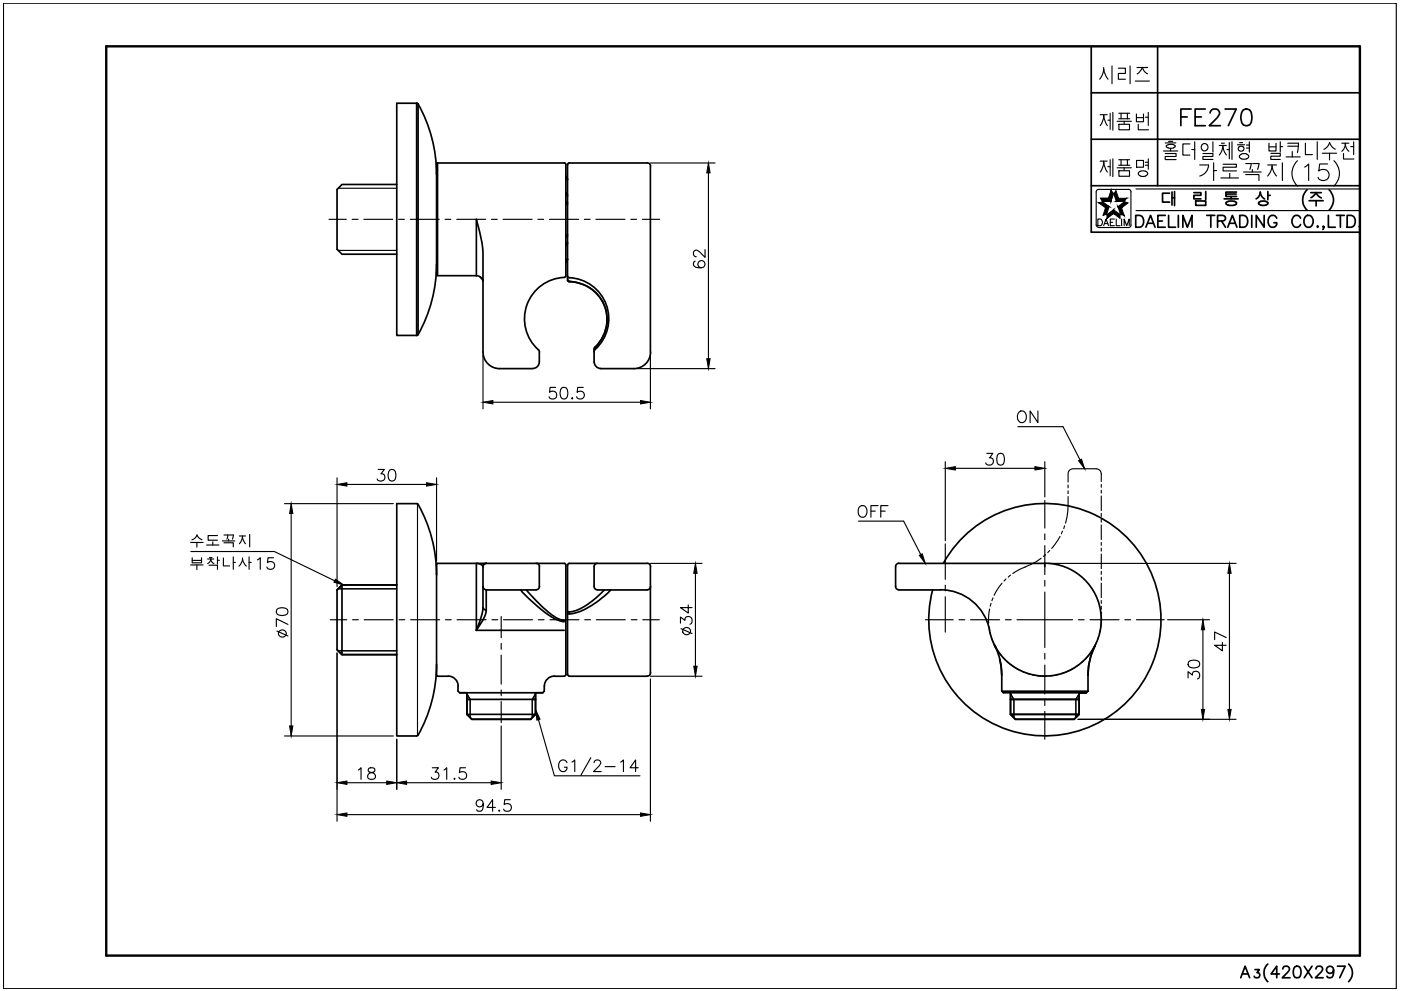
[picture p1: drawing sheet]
<svg xmlns="http://www.w3.org/2000/svg" width="420mm" height="297mm" viewBox="0 0 420 297" stroke-linecap="round" stroke-linejoin="round" font-family="sans-serif">
<!-- layer: TXT -->
<path d="M31.9 13.9h375.9v272.5h-375.9z" fill="none" stroke="#000" stroke-width=".72"/>
<!-- layer: 0 -->
<g fill="none" stroke="#000" stroke-width=".34">
<path d="M1 1h417.7v295.3h-417.7zM329.5 56.8h9a.68 .68 0 0 1 .7 .7v10l-.2 .5-.5 .2h-8.8a.88 .88 0 0 1-.9-.7l-.1-10 .3-.5 .5-.2M330.1 59.4h2.4l.7-2.2 .7 .9-.8 2.3h-2.4zM340.7 56.6h67.1M348.9 45.3h4.3M349.4 46h3.3v.9h-3.3v.9h3.3M349.4 42.8h3.3M349.8 43.7v.3M349.8 43.7a1.95 1.95 0 0 1 2.6 .1 1.77 1.77 0 0 1-2.6 .2M350.5 42.4h1.2M351.1 44.5v.8M356.9 43.1h-2.2v3.4h2.2"/>
<path d="M357.4 44.8h.9M358.3 42.5v5.3M359.8 49.4h2.6M360.6 43.4a1.04 1.04 0 0 0-.1 1.4 1.04 1.04 0 0 0 1.4 .1M360.8 46h3v.9h-3v.9h3M361.9 43.3l-.8-.3-.6 .3M362 43.4l.3 .7-.3 .8M362.4 49.5a3.5 3.5 0 0 1-2.6 3.3M363.8 42.5v3.1M364 48.8v5.3M364 51.1h.9M365.7 43.6h2.1"/>
<path d="M366.1 53.3h5.3M366.3 42.9h.9M366.7 43.6l-.3 1.6-.7 1.3M366.8 43.6l.2 1.6 .8 1.3M366.8 49.2h4v.9h-4v1.1h4M368 44.8h.7M368.7 42.7v4.9M368.8 52v1.3M369.5 42.5v5.3M371.1 43.4h2.1M371.6 45.1a.79 .79 0 0 1 .1-1.1 .79 .79 0 0 1 1 0 .79 .79 0 0 1 .1 1.1M371.6 45.1l.6 .2 .6-.2"/>
<path d="M371.8 42.8h.8M371.8 46.6v.6M371.8 46.6a1.59 1.59 0 0 1 2.7 .4 1.73 1.73 0 0 1-2.7 .2M372.9 51.6h5.3M373.6 49h1.7l-.5 1.8M373.6 52.3h4v1.8M373.8 43.5h.9M373.8 44.4h.9M374.7 42.5v3.1M375.6 50.8v.8M375.7 49h1.9l-.5 1.8M380.2 49.4h2.6"/>
<path d="M380.6 42.9v2.4h2.1v-2.4M380.6 44h2.1M381.1 46h2.8v.8h-2.8v1h2.8M381.5 49.9l-.5 1.5-.8 1.4M381.5 49.4v.5M381.5 49.9l.4 1.5 .9 1.4M383.9 42.5v3.1M383.9 43.9h.8M384.6 48.8v5.3M385.7 47h4.2M386.2 42.9h3.2M386.2 43.8h3.2"/>
<path d="M387.5 45.4v1.6M389.1 48.2a5.1 5.1 0 0 0 0 7.6M389.4 42.9l-.3 2.8M391.3 50.1l1.2-1v5M391.5 42.9v3.5h2.1M395 42.5v5.3M396.6 45.9h4.2M398.1 49.1h-2.3l-.3 2.2a1.76 1.76 0 0 1 2.7-.1 1.76 1.76 0 0 1-.3 2.6 1.76 1.76 0 0 1-2.6-.6M398.7 45.9v2M400 48.2a5.1 5.1 0 0 1 0 7.6M400.5 44.7l-1.1-.8-.7-1.2-.6 1.3-1.1 .7M402.4 45.4l.8-1.1 .3-1.4 .2 1.4 .8 1.1"/>
<path d="M402.4 42.9h2.1M402.9 46v1.7h3.1M405.1 43.9h.9M406 42.5v3.9M329.3 65.7h.6a1.06 1.06 0 0 1 .7 1 1.06 1.06 0 0 1-.7 .9h-.6zM331 67.6l.7-1.9 .8 1.9M331.2 67h1M333 66.6h.7M334.2 65.7h-1.2v1.9h1.2M334.8 65.7v1.9h1.1M336.4 65.7v1.9M337.1 67.6v-1.9l.8 1.9 .8-1.9v1.9"/>
<path d="M340.7 63.1h67.1"/>
</g>
<g fill="none" stroke="#000" stroke-width=".51">
<path d="M327.3 13.9v55.7h80.5M347.2 13.9v41.8M327.3 27.8h80.5M354.1 35.1h2M357.2 32.7h-3.1v5M358.4 35.1h1.9M361.5 32.7h-3.1v5h3.1M362.9 33.9l.5-1 .4-.2h1a1.26 1.26 0 0 1 .7 1.9l-2.8 3.1h3.3M367.4 32.7h3.3l-2.3 5M372.9 32.9a1.58 1.58 0 0 1 2.3 .8 4.3 4.3 0 0 1-.4 3.7 1.6 1.6 0 0 1-2.4-.7 4 4 0 0 1 .5-3.8zM327.3 41.7h80.5M327.3 55.7h80.5"/>
<path d="M350.8 57.9h-2.2v2.7h2.2M351.5 57.5v4M351.5 59.3h.7M352.2 57.4v4.2M358 57.7h2.2v.8h-2.2v1.1h2.2M361.6 57.4v2.5M367.1 59.6h4.2M367.7 58.2h3M369.2 59v.6M370.8 57.6h-3.1v1.3h3.1M376.7 59.6l.8-.6 .5-1.4 .2 1 1.1 1.1M380.2 57.4v2.5"/>
<path d="M380.2 58.5h.7M392 56.9a4.1 4.1 0 0 0 0 6M393.1 57.7h3.2M394.7 57.7l-.5 .8-1.1 .8M394.7 57.7l.5 .8 1.1 .8M398.6 56.9a4.1 4.1 0 0 1 0 6M340.6 64.6h1.2a1.9 1.9 0 0 1 1.2 1.7 1.9 1.9 0 0 1-1.2 1.8h-1.2zM343.6 68.1l1.4-3.5 1.4 3.5M344.2 66.9h1.7M347.2 66.3h1.4M349.4 64.6h-2.2v3.5h2.2M350.5 64.6v3.5h2"/>
<path d="M353.4 64.6v3.5M354.7 68.1v-3.5l1.4 3.5 1.4-3.5v3.5M358.6 60.2h3v1.4h-3zM361.9 64.6h2.4M363.1 64.6v3.5M365.2 66.3l2-.2a.82 .82 0 0 0 0-1.4l-2-.1v3.5M366.3 66.3l1.2 1.8M367.7 60.7a.94 .94 0 0 0 1.4 .9l1.1-.1M368.2 68.1l1.4-3.5 1.4 3.5M368.7 66.9h1.7M370.2 60.4a2.57 2.57 0 0 0-2.4 .3M370.2 60.3l.6 .4"/>
<path d="M370.7 60.7v.4l-.5 .4M371.8 64.6h1.2a1.9 1.9 0 0 1 1.2 1.7 1.9 1.9 0 0 1-1.2 1.8h-1.2zM375.4 64.6v3.5M377.5 60.7a.95 .95 0 0 0 1.3 .9 .95 .95 0 0 0 1.4-.9M379.1 64.6v3.5l-2.3-3.5v3.5M380.2 60.7a2.14 2.14 0 0 0-2.7 0M382.9 65.4a1.33 1.33 0 0 0-1.5-.9 1.33 1.33 0 0 0-1.1 1.4 1.57 1.57 0 0 0 .4 1.7 1.57 1.57 0 0 0 1.7 .3l.5-.6v-.5h-.9M390 65.4a1.33 1.33 0 0 0-1.5-.8 1.33 1.33 0 0 0-1 1.3 1.59 1.59 0 0 0 .3 1.7 1.59 1.59 0 0 0 1.7 .3l.5-.6M391.7 64.7a1.7 1.7 0 0 1 2.1 .8 1.7 1.7 0 0 1-.4 2.1 1.31 1.31 0 0 1-1.5 .5 1.31 1.31 0 0 1-.8-1.3 2.16 2.16 0 0 1 .6-2.1zM392.6 60.2h4.2M394.7 60.2v1.5M395 67.9l.2-.1 .1 .1-.1 .2z"/>
<path d="M397 67.9l-.1 .2-.2-.2 .2-.1a.65 .65 0 0 1-.2 1M398.4 64.6v3.5h2.1M400.8 64.6h2.4M402 64.6v3.5M404 64.6h1.2a1.88 1.88 0 0 1 1.3 1.7 1.88 1.88 0 0 1-1.3 1.8h-1.2zM407.6 67.9l.2-.1 .2 .1-.2 .2zM141.5 215.6h17.6M304.5 215.6h17.6M323.6 207.6h2.2"/>
</g>
<!-- layer: DWG -->
<g fill="none" stroke="#000" stroke-width=".51">
<path d="M140 214.1h20.6M140 209.6h20.6M303.1 214.1h20.5M303.1 209.6h20.5M372.1 293.1l1.3-3.5 1.4 3.5M372.6 291.9h1.7M376.4 290.6h1.3l-.7 .9a.8 .8 0 0 1 .8 1 .8 .8 0 0 1-1.1 .6l-.6-.5M380.2 289a3.6 3.6 0 0 0 0 5.3M383.7 291.9h-2.5l1.7-2.3v3.5M384.7 290.4l.3-.6 1-.2a.87 .87 0 0 1 .5 1.4l-2 2.1h2.4M388.4 289.8a1.12 1.12 0 0 1 1.6 .5 2.87 2.87 0 0 1-.3 2.6 1.2 1.2 0 0 1-1.7-.5 2.84 2.84 0 0 1 .4-2.6zM391.1 289.6l2.4 3.5"/>
<path d="M393.5 289.6l-2.4 3.5M394.7 290.4l.3-.6 1-.2a.87 .87 0 0 1 .5 1.4l-2 2.1h2.3M400 290.8a1.08 1.08 0 0 1-1.5 .9 1.08 1.08 0 0 1-.5-1.7 1.08 1.08 0 0 1 1.8 .1 3.1 3.1 0 0 1-.4 2.8 1.1 1.1 0 0 1-1.4-.3M401.1 289.6h2.3l-1.6 3.5M404.4 289a3.6 3.6 0 0 1 0 5.3"/>
</g>
<!-- layer: 0 -->
<g fill="#000" stroke="#000" stroke-width=".3">
<path d="M330.1 59.4h2.4l-1.8 1zM330.7 60.4h2.4l-.6-1z"/>
<path d="M333.2 57.2l-.1 3.2-.6-1zM333.2 57.2l-.1 3.2 .8-2.3z"/>
<path d="M334.7 57.2l.7 2.2-1.4-1.3zM334 58.1l.8 2.3 .6-1z"/>
<path d="M335.4 59.4h2.4l-3 1zM334.8 60.4h2.4l.6-1z"/>
<path d="M331.5 62.3l.4 1.9-1.1 .4zM331.5 62.3l.4 1.9 .7-2.3z"/>
<path d="M329.6 60.8l3 1.1-1.1 .4zM329.6 60.8l3 1.1-1.9-1.4z"/>
<path d="M334 62.9v1.1l-2 1.4zM332 64.3v1.1l2-2.5z"/>
<path d="M334 64l1.9 .3v1.1zM334 62.9v1.1l1.9 .3z"/>
<path d="M335.3 61.9l1.1 .4 .7 2.3zM335.3 61.9l.7 2.3 1.1 .4z"/>
<path d="M337.2 60.5l1.1 .3-1.9 1.5zM335.3 61.9l1.1 .4 .8-1.8z"/>
</g>
<!-- layer: D -->
<g fill="none" stroke="#000" stroke-width=".34">
<path d="M333.5 19.8v5.3M338.9 19.8v5.3M329.9 34.4h2.1M331 20.2v.6M331 34.4v.4M331 20.8l-.4 1.6-.8 1.3M331 20.8l.5 1.6 .8 1.3M331 34.8l.4 1.5 .7 1.4M331 34.8l-.3 1.5-.7 1.4M332.3 36h.6M332.9 34v4.8M333.7 33.7v5.3"/>
<path d="M335 36.4h4.3M335.4 20.4h2.1v1.6h-2.1v1.7h2.1M335.5 35.6h3.3M335.5 34h3.3M335.6 37.3h3.1v1.6h-3.1zM336.2 34v1.6M337.1 36.4v.7M338.1 34v1.6M340.5 24.3h4.2M340.8 34.2v2.3h2.1v-2.3M340.8 35.3h2.1M341 20.2h3.2"/>
<path d="M341.4 37.3v1.6h3.1M342.6 20.2l-.8 1.4-.8 .6M342.6 20.2l.8 1.4 .7 .5M343.5 35.1h.9M344.4 33.7v3.9M195.1 48.9h19.3M212.5 51.8v55.7M329.9 48.3h2.1M331 48.3v.4M331 48.7l.4 1.5 .7 1.4M331 48.7l-.3 1.5-.7 1.4M332.3 50h.6"/>
<path d="M332.9 47.9v4.8M333.7 47.6v5.4M335 50.3h4.3M335.5 49.5h3.3M335.5 47.9h3.3M335.6 51.2h3.1v1.6h-3.1zM336.2 47.9v1.6M337.1 50.3v.7M338.1 47.9v1.6M340.9 48.1h2v2h-2zM341.4 51.8a1.33 1.33 0 0 0 .9 1.2 1.33 1.33 0 0 0 1.4-.4l.5-.5-.1-.3M342 51.3l-.5 .4"/>
<path d="M343.5 49.5h.9M343.5 48.6h.9M343.5 51.3l.6 .4M343.5 51.3l-.7-.1-.8 .1M344.4 47.6v3.1M208.5 78.3a1.01 1.01 0 0 0-.4 1.5 2.62 2.62 0 0 0 3.2 0 1.08 1.08 0 0 0-.5-1.6 1.08 1.08 0 0 0-1.5 .7 1.08 1.08 0 0 0 1 1.4M211.4 74.8v2.3l-2.1-2a.82 .82 0 0 0-1.3 .5l.1 1 .7 .4M144.9 106.5v16.1M166.7 116.1h-1.7l-.2 1.5a1.21 1.21 0 0 1 1.9 0 1.21 1.21 0 0 1-.3 1.8 1.21 1.21 0 0 1-1.7-.5M168.5 116.2a1.2 1.2 0 0 1 1.6 .6 2.87 2.87 0 0 1-.3 2.6 1.1 1.1 0 0 1-1.7-.5 2.87 2.87 0 0 1 .4-2.7zM171.4 119.4l.2-.1 .2 .1-.2 .2zM174.9 116.1h-1.6l-.2 1.5a1.23 1.23 0 0 1 1.8 0 1.23 1.23 0 0 1-.2 1.8 1.23 1.23 0 0 1-1.8-.5"/>
<path d="M191.1 110.5h23.3M195.1 106.5v16.1M147.8 120.6h44.3M283.5 138.4v23.7M295.9 135.9h1.9l-1 1.3a1.12 1.12 0 0 1 1.2 1.3 1.12 1.12 0 0 1-1.6 .9l-.5-.2-.3-.5M299.4 136.1a1.1 1.1 0 0 1 1.7 .5 3 3 0 0 1-.3 2.6 1.15 1.15 0 0 1-1.7-.5 3.2 3.2 0 0 1 .3-2.6zM305.3 127.9h13.5l5.1 10M305.5 123.7a1.29 1.29 0 0 1 1.4-.5 1.29 1.29 0 0 1 .9 1.3 1.53 1.53 0 0 1-.3 1.7 1.53 1.53 0 0 1-1.7 .3 2.09 2.09 0 0 1-.3-2.8zM311.3 123.2v3.5l-2.4-3.5v3.5M313.3 138.4v10.6M85.3 151h32.7M87.3 153.9v63.7"/>
<path d="M101.1 143.2v32.7M104 145.2h23.9M113.4 140.7h1.9l-1.1 1.3a1.12 1.12 0 0 1 1.2 1.3 1.12 1.12 0 0 1-1.5 .9l-.6-.3-.2-.3M116.9 140.9a1.12 1.12 0 0 1 1.7 .5 2.77 2.77 0 0 1-.4 2.6 1.14 1.14 0 0 1-1.6-.4 2.84 2.84 0 0 1 .3-2.7zM125.2 151v69.5M130.9 143.2v25M257.5 156.2h13.5l5.1 10M257.7 152a1.3 1.3 0 0 1 1.4-.4 1.3 1.3 0 0 1 .9 1.3 1.53 1.53 0 0 1-.3 1.6 1.53 1.53 0 0 1-1.7 .4 2.27 2.27 0 0 1-.3-2.9zM261.2 153.2h1.3M263.3 151.6h-2.1v3.4M264.1 153.2h1.4M266.3 151.6h-2.2v3.4"/>
<path d="M286.5 140.4h23.9M57.2 162.6h3.7M57.2 169.3h3.7M57.2 165.3h25.1l18.1 8.8M57.6 167.2v1.5h2.8v-1.5M57.6 168h2.8M59 162.6v1.4M59 169.3v1.4M60.6 161.8l-1.1-.7-.4-.8-.4 .8-1.1 .7M62 163.4h3.6M62.3 167.6h1.8M62.3 168.9l.5-.4 .4-1 .4 1 .5 .4"/>
<path d="M62.7 169.4h2.5v1.2M62.8 167.1h.8M63.8 162.4v1M65.2 160.5h-2.8v1.4h2.8M65.2 167.9h.6M65.2 166.9v2.2M66.7 162.1h3.7M67 167.3v2.3h1.9M67.2 160.4h1.2l-.4 1.2M67.2 162.7h2.8v1.2M68.6 161.6v.5M68.6 160.4h1.4"/>
<path d="M70 166.9v3.7M70 168.6h.6M70 160.4l-.3 1.2M71.8 160.7h1.8M72.7 161l.4 1.3 .5 .7M72.7 160.7v.3M72.7 167.3v.4M72.7 161l-.4 1.3-.5 .7M73.9 169.7l-.9-1.1-.2-1-.5 1.4-.6 .7M74.7 168.6h.6M74.7 166.9v3.7M74.9 160.2v3.7"/>
<path d="M77.2 167.8l.8-.6v3.4M82 167.2h-1.6l-.2 1.5a1.23 1.23 0 0 1 1.9-.1 1.23 1.23 0 0 1-.3 1.9 1.23 1.23 0 0 1-1.8-.5M195.1 168.9h15.5M208.6 171.8v27.9M314.4 168.9h56.3M368.7 171.8v40.8M83 182.7a2.62 2.62 0 0 1 3.2 0 1.12 1.12 0 0 1-.5 1.6 2.77 2.77 0 0 1-2.7-.3l-.1-.5zM83 189.1l3.3 1.5M86.3 187.2l-3.4-1.7v2.3M101.1 195.7v50.5M204.1 186.8v-1.8l1.3 .9a1.1 1.1 0 0 1 1.3-1.1 1.1 1.1 0 0 1 .8 1.5l-.1 .5-.5 .3M204.2 188.4l3.3 1.5"/>
<path d="M206.4 181.3v2.5l-2.3-1.7h3.4M350.2 185.8h12.5M356.5 198.4a2.62 2.62 0 0 1 3.1 0 1.1 1.1 0 0 1-.5 1.6 2.77 2.77 0 0 1-2.6-.3l-.2-.5zM360.8 188.8v23.8M366.6 192.6v2.5l-2.3-1.7h3.4M367.7 191.1l-3.4-1.7v2.3M150.3 217.6v19M161.5 215.7l4.8 16.8h25.6M195.1 203.5v42.7M195.1 202.7h15.5M323.3 215.6h47.4M356.3 203.2v-1.9l1.3 1.1a1.12 1.12 0 0 1 1.3-1.2 1.12 1.12 0 0 1 .9 1.5l-.2 .5-.5 .3"/>
<path d="M85.3 220.6h32.7M104 234.6h12M107.5 230.8l.8-.7v3.5M110.6 230.3a.68 .68 0 0 0 .3 1.1 1.31 1.31 0 0 1 1.4 .5 1.31 1.31 0 0 1 .1 1.4 1.43 1.43 0 0 1-2.1-.3 1.39 1.39 0 0 1 1.6-1.6 .68 .68 0 0 0 .4-1.1l-.6-.2zM119 221.6v15M121.9 234.6h25.4M129.7 230.1h1.8l-1 1.3a1.12 1.12 0 0 1 1.2 1.3 1.12 1.12 0 0 1-1.5 .9l-.7-.3-.1-.3M133.2 230.8l.8-.7v3.5M136.1 233.4h.4l-.2 .2zM139.6 230.1h-1.6l-.2 1.5a1.24 1.24 0 0 1 1.8 0 1.24 1.24 0 0 1-.2 1.8 1.24 1.24 0 0 1-1.8-.4M153 239.7h-1.6l-.2 1.5a1.24 1.24 0 0 1 1.9 0 1.24 1.24 0 0 1-.3 1.8 1.24 1.24 0 0 1-1.8-.5M170 228.6a1.29 1.29 0 0 0-1.4-.8 1.29 1.29 0 0 0-1.1 1.3 1.53 1.53 0 0 0 .4 1.7 1.53 1.53 0 0 0 1.6 .3l.5-.7v-.4h-.8"/>
<path d="M171.5 228.4l.9-.6v3.5M177.2 227.1l-3 5.3M178.2 228.6l.1-.5a1.07 1.07 0 0 1 1.7 0l.2 .3-.2 .7-2 2.2h2.3M181.5 229.8h3M186.1 228.4l.9-.6v3.5M191.4 230.1h-2.4l1.6-2.3v3.5M104 244.2h88.1M144.9 240.9a1.08 1.08 0 0 1-1.5 .9 1.08 1.08 0 0 1-.4-1.7 1.08 1.08 0 0 1 1.8 .1 3.1 3.1 0 0 1-.4 2.8 1.08 1.08 0 0 1-1.5-.3M148.6 242h-2.5l1.6-2.3v3.5M149.5 243l.2-.1 .2 .1z"/>
<circle cx="84.6" cy="189.9" r="1.15"/>
<circle cx="205.9" cy="189.2" r="1.15"/>
</g>
<!-- layer: DWG -->
<path d="M101.4 56.4h17.6M101.4 75.1h17.6M101.4 176.5h17.6M101.4 195.1h17.6M140 207.9l1 1.7v5.5M160.6 207.9l-1 1.7v5.5M303.1 207.9l1 1.7v5.5M323.6 207.9l-.9 1.7v5.5" fill="none" stroke="#000" stroke-width=".34"/>
<!-- layer: 00_COMPONENTS -->
<g fill="none" stroke="#000" stroke-width=".51">
<path d="M119 30.9h6v69.6h-6zM125 30.9l.4 .3M125.4 31.2v69.1M125.4 31.2a43.2 43.2 0 0 1 5.5 21.1M119 55.3h-16.4l-1.5 1.5v17.9l1.5 1.5h16.4M130.9 49.1l.3-.2v33.7l-.3-.3zM131.2 48.9h38M169.2 48.8l.5 .5v33.4M169.7 58.3l.5 .5M169.7 57.7l.5 .7M169.7 53.1l.5 .8M169.7 52.9l.1 .5 .4 .3"/>
<path d="M169.7 52.9l.5 .8M170.2 49.3v34.7l.5 .4M170.7 48.9h23.4M170.7 48.8l-.4 .5M194.1 48.8a.99 .99 0 0 1 1 1M195.1 49.8v55.7M130.9 79.1a43.2 43.2 0 0 1-5.5 21.2M169.7 60.4l.5 .3M169.7 70.3h.5M169.7 61.2h.5M170.2 70.8l-.5 .3M170.2 77.8l-.4 .3-.1 .5"/>
<path d="M170.2 73.1l-.5 .7M170.2 77.6l-.5 .8M170.2 72.7l-.5 .5M170.2 77.8l-.5 .8M131.2 82.6h11.7v-16.9l1.6 6.9 .4 3.3v29.6M142.9 82.6l1.2 .4M144 83.1l.6 .6 .3 .6zM169.7 82.7l-.2 .4a12.5 12.5 0 0 0-11.5 8.3 12.5 12.5 0 0 0 3.6 13.6l.2 .6M170.2 82.8l.5 .4M170.3 83.9l.4 .5M170.7 84.4a11.4 11.4 0 0 1 11.3 12.5M170.7 83.2a12.4 12.4 0 0 1 11.2 8.3 12.4 12.4 0 0 1-3.6 13.4l-.1 .6"/>
<path d="M182 96.9a11.8 11.8 0 0 1-3.5 7.2M182 96.9a11.9 11.9 0 0 1-3.5 7.2M125.4 100.3l-.4 .2M144.9 105.5a5 5 0 0 0 4.9 5h10M161.7 105.6v2.9a1.97 1.97 0 0 1-1.9 1.9M178.2 104.5l.3-.4-.3 .7v3.7M178.2 108.5a1.97 1.97 0 0 0 2 1.9M195.1 105.5a5 5 0 0 1-5 5h-9.9M102.6 175.3v20.9M119 175.3h-16.4l-1.5 1.5v17.9l1.5 1.5h16.4M130.9 172.3a41.3 41.3 0 0 0-5.8-21.3h-6.1v69.6h6l.4-.3M144.9 175.8a.99 .99 0 0 0 .9 1"/>
<path d="M144.9 169.8l-.9-.7-1.1-.2v20h26.3M144.9 169.8v12.4M145.8 176.8h15M145.8 176.8v6M145.8 168.8a.99 .99 0 0 0-.9 1M156.4 176.8l-.1 .1a39.9 39.9 0 0 0 10.9 8.9l2 .6M157.8 176.8a34.6 34.6 0 0 0 10.1 8.9l1.3 .3M160.8 168.8a.99 .99 0 0 1 1 1M161.7 169.8v6M161.8 175.8a.99 .99 0 0 1-1 1M170.2 169.4v32.8M170.3 169.4l.4-.5 23.4-.1a.93 .93 0 0 1 1 1v31.9a.99 .99 0 0 1-1 .9l-23.4 .1-.4-.5"/>
<path d="M269.6 168.9h43.7v.9M269.6 168.8a1 1 0 0 0-1 1v6a.99 .99 0 0 0 1 1M282.9 168.8a34.8 34.8 0 0 1 58.8-3.3 34.8 34.8 0 0 1-22.1 54.5 34.8 34.8 0 0 1-39.9-43.2M313.4 168.8a16.9 16.9 0 0 1 16.8 16.4 16.9 16.9 0 0 1-15.8 17.5 16.9 16.9 0 0 1-18-15.2 14.9 14.9 0 0 0-14.3-10.7h-12.5M130.9 199.2a43.2 43.2 0 0 1-5.5 21.1M144.9 182.2l.2 .3a.71 .71 0 0 1 .7 .4 .71 .71 0 0 1-.1 .7l-.8 2-2 3.3 1.7-5zM298.3 193.5h.1M298.4 193.6l-.1-.2 .4 .9M298.4 193.6l.2 .4M298.4 193.6v.1M298.6 194l.9 2.4M299.5 196.3l.3 1.3"/>
<path d="M299.8 197.7l.4 1.9 .2 2.8v4.8M299.8 197.6l.6 4.8M328.4 193.4v.1a19.9 19.9 0 0 0-2.1 8.9M328.4 193.4v.1M328.4 193.4v.2a19.7 19.7 0 0 0-2.1 8.8M137.4 205.7v1.5l.5 .4M137.9 207.6h2.1v6.5l1.5 1.5M137.9 207.6h24.9M162.8 207.6h-2.2v6.5l-1.5 1.5M163.2 205.7v1.5l-.4 .4M169.7 202.2v-32.8l-.2-.5h-38.3l-.3 .3v33.2l.3 .3h3.2a2.91 2.91 0 0 1 3 2.9M169.7 202.2l-.5 .5a5.6 5.6 0 0 0-4.8 .6 2.98 2.98 0 0 0-1.1 2.3"/>
<path d="M300.4 207.2h25.9l-.5 .4h-24.9zM303.1 207.6v6.5l1.4 1.5M323.6 207.6v6.5l-1.5 1.5M326.3 202.4v4.8"/>
</g>
<!-- layer: CL -->
<g fill="none" stroke="#000" stroke-width=".34">
<path d="M98.7 65.7h5.2M105.6 65.7h1.8M109.1 65.7h8.7M119.5 65.7h1.8M123 65.7h8.7M133.5 65.7h1.7M137 65.7h8.7M147.4 65.7h1.7M150.9 65.7h8.7M161.3 65.7h1.8M164.8 65.7h8.7M175.2 65.7h1.8"/>
<path d="M178.7 65.7h8.7M189.2 65.7h1.7M192.6 65.7h5.3M313.3 150v8.3M283.5 163v10.7M283.5 175.4v1.7M283.5 178.9v10.6M313.3 160v1.8M313.3 163.5v8.7M313.3 173.9v1.8M313.3 177.5v16.6M99 185.8h5"/>
<path d="M105.7 185.8h1.8M109.2 185.8h8.7M119.7 185.8h1.7M123.1 185.8h8.8M133.6 185.8h1.7M137.1 185.8h8.7M147.5 185.8h1.8M150.3 184.8v6.3M150.3 192.9v1.7M150.3 196.3v8.8M151 185.8h8.7M161.4 185.8h1.8"/>
<path d="M164.9 185.8h8.7M175.4 185.8h1.7M178.8 185.8h8.7M189.3 185.8h1.7M192.8 185.8h4.9M277.5 185.8h8.4M287.6 185.8h1.7M291.1 185.8h8.7M301.5 185.8h1.8M305 185.8h16.7M313.3 195.8v1.8M313.3 199.3v8.7"/>
<path d="M323.4 185.8h1.7M326.9 185.8h8.7M337.3 185.8h1.8M340.8 185.8h8.4M150.3 206.8v1.7M150.3 210.3v6.3M313.3 209.8v1.7M313.3 213.2v8.4"/>
</g>
<!-- layer: 00_COMPONENTS -->
<g fill="#000">
<circle cx="170.7" cy="84.4" r=".25"/>
<circle cx="182" cy="96.9" r=".25"/>
<circle cx="178.5" cy="104.1" r=".25"/>
</g>
<!-- layer: PH -->
<g fill="none" stroke="#000" stroke-width=".34">
<path d="M318.6 159.2l-.3 .8M319.3 157.6l-.3 .9M320.3 148.8a24.1 24.1 0 0 1-.7 8M320.3 145.4v.8M320.3 147.1v.9M330.3 144.3v-2.3a1.55 1.55 0 0 0-1.6-1.5h-6.9a1.48 1.48 0 0 0-1.5 1.5v2.5M330.3 145.2v.9M330.3 146.9v.9M330.3 148.7v4.3M330.3 153.9v.9M330.3 155.6v.9M330.3 157.4v4.3"/>
<path d="M297.8 179.2l-.3 .8M300.5 174.8l-2.4 3.6M301.7 173.5l-.6 .7M303.1 172.4l-.7 .6M312.2 167.3a28.2 28.2 0 0 1-6.3 3.3l-2.2 1.3M313.6 166.2l-.7 .6M314.8 165l-.6 .6M317.9 160.8l-2.5 3.6M330.3 162.6v.8M330.3 164.3v.9M330.3 166.1v4.3M330.3 171.3v.9"/>
<path d="M330.3 173v.9M330.3 174.8v4.3M296.6 187.7l.1 .9M296.8 182.5l-.3 4.4M296.9 189.4l.1 .9M297.2 180.8l-.2 .9M297.3 191.1l1 2.4 .9 1.5M299.7 195.7l.5 .7M300.8 197.1l.6 .6M302 198.3l1.7 1.4 1.9 1.1M323.7 199.2l-.8 .5M325 198l-.7 .6"/>
<path d="M328.2 193.9l-2.6 3.5M328.9 192.4l-.4 .8M329.5 190.8l-.3 .8M330.3 183.5a19.5 19.5 0 0 1-.6 6.4M330.3 180v.8M330.3 181.7v.9M306.4 201.2l.8 .3M308 201.8l.8 .3M309.7 202.3l1.8 .3h2.5M315.7 202.5l-.8 .1M317.4 202.2l-.8 .2M322.2 200.2l-1 .6-3 1.2"/>
</g>
<!-- layer: D -->
<g fill="#000" stroke="#000" stroke-width=".3">
<path d="M212.5 48.9l.5 2.9h-1.1zM211.9 107.5h1.1l-.5 3zM144.9 120.6l2.9-.5v1zM192.1 120.1l3 .5-3 .5zM283.5 140.4l3-.5v1zM310.4 139.9l2.9 .5-2.9 .5zM323.5 138.1l.8-.5 1 2.9zM87.3 151l.5 2.9h-.9zM101.1 145.2l2.9-.5v1zM127.9 144.7l3 .5-3 .5zM100.6 173.6l2.5 1.7-3-.8zM208.6 168.9l.5 2.9h-1z"/>
<path d="M275.7 166.5l.9-.5 .9 2.9zM368.7 168.9l.5 2.9h-1zM208.1 199.7h1l-.5 3zM360.8 185.8l.5 3h-1zM86.9 217.6h.9l-.5 3zM160.7 212.9l1.3 2.7-1 .3zM360.3 212.6h1l-.5 3zM368.2 212.6h1l-.5 3zM101.1 234.6l2.9-.5v1zM116 234.1l3 .5-3 .5zM119 234.6l2.9-.5v1zM147.3 234.1l3 .5-3 .5z"/>
<path d="M101.1 244.2l2.9-.5v1zM192.1 243.7l3 .5-3 .5z"/>
</g>
<!-- layer: 08_ALL_FEATURES -->
<path d="M179.2 168.8a1 1 0 0 0-1 1v6a.99 .99 0 0 0 1 1M181.3 176.8a21.5 21.5 0 0 1-9.4 6.5l-1.7 .2M183 176.8a24 24 0 0 1-11.4 7.1l-1.1 .1-.3-.2M195.1 175.8a.99 .99 0 0 1-1 1h-15" fill="none" stroke="#000" stroke-width=".51"/>
</svg>
